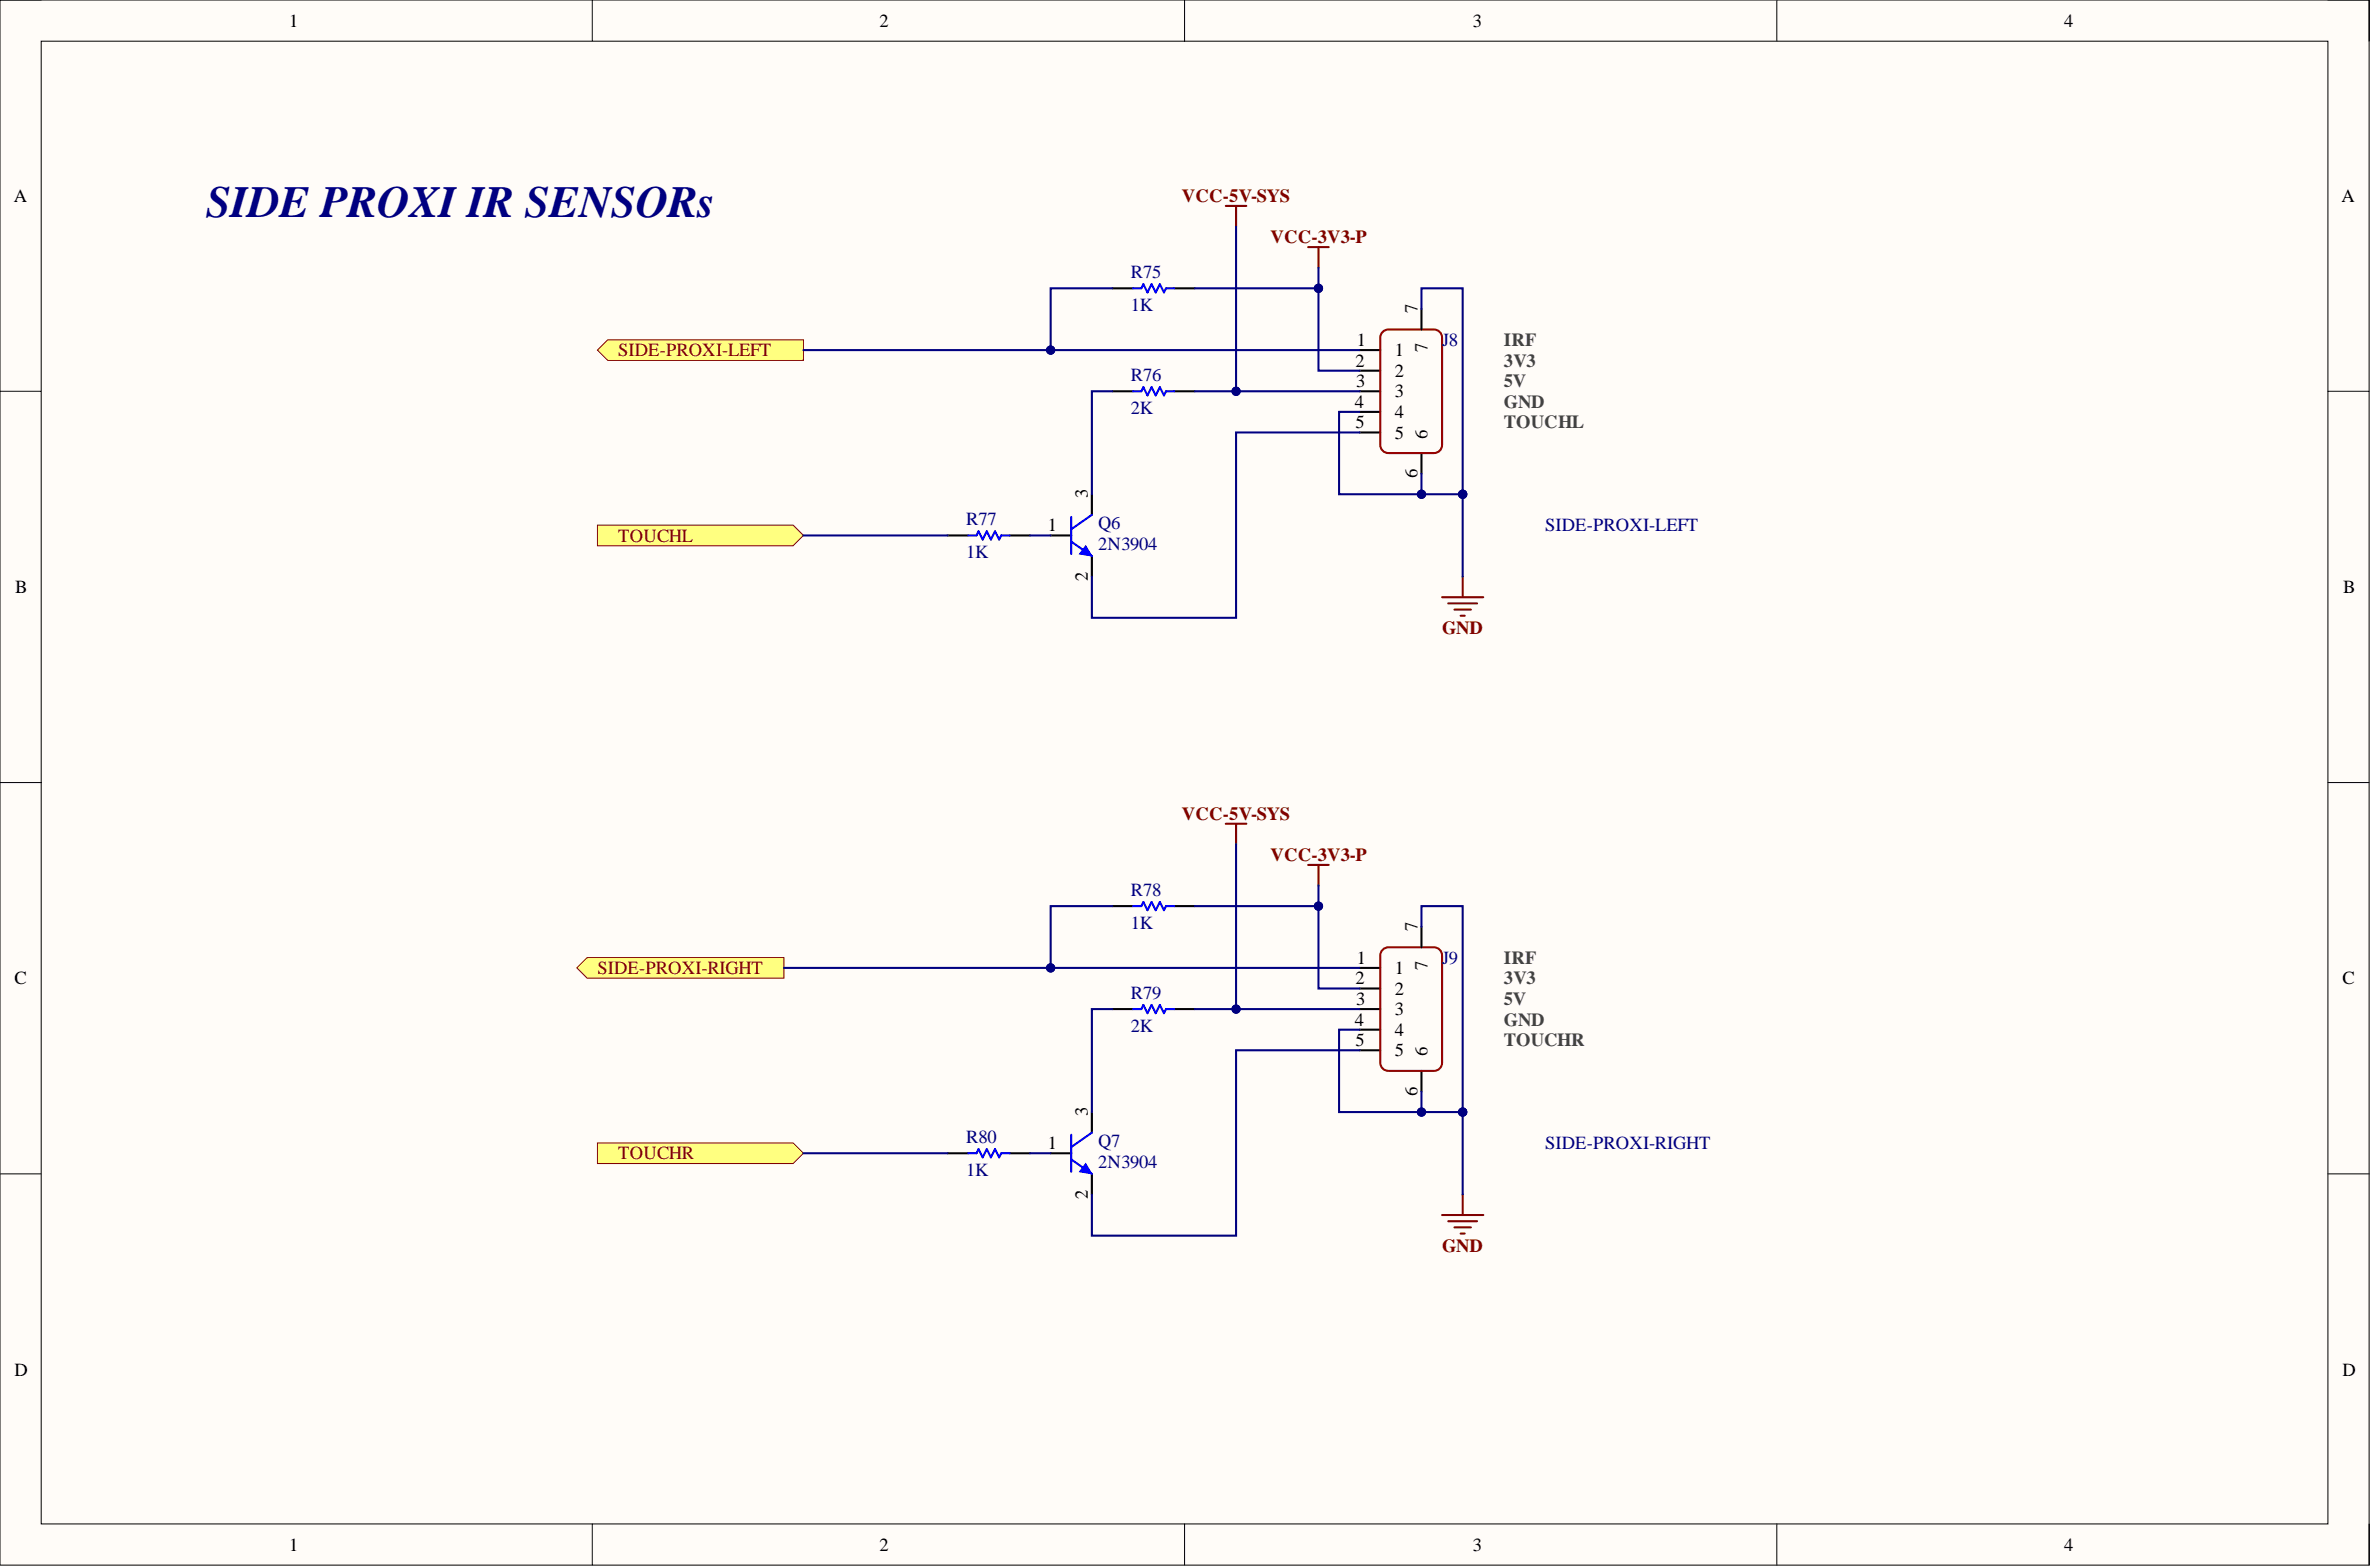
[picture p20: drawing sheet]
<svg xmlns="http://www.w3.org/2000/svg" width="292mm" height="193mm" viewBox="0 0 292 193" stroke-linecap="round" stroke-linejoin="round" font-family="sans-serif">
<defs><g id="words">
<text font-size="5.5" fill="#000080" x="25.4" y="26.7">SIDE PROXI IR SENSORs</text>
<g font-size="2.3">
<text x="35.6" y="3.3">1</text>
<text x="108.4" y="3.3">2</text>
<text x="181.5" y="3.3">3</text>
<text x="254.3" y="3.3">4</text>
<text x="1.7" y="24.9">A</text>
<text x="288.5" y="24.9">A</text>
<text x="174.6" y="38.5" transform="rotate(-90 174.6 38.5)">7</text>
<text x="167" y="45.1">2</text>
<text x="167.1" y="47.7">3</text>
<text x="167.2" y="42.6">1</text>
<text x="171.8" y="43.9">1</text>
<text x="171.8" y="46.4">2</text>
<text x="175.9" y="43.4" transform="rotate(-90 175.9 43.4)">7</text>
<text x="166.9" y="50.2">4</text>
<text x="167" y="52.7">5</text>
<text x="171.8" y="48.9">3</text>
<text x="171.8" y="51.5">4</text>
<text x="171.8" y="54">5</text>
<text x="174.6" y="58.8" transform="rotate(-90 174.6 58.8)">6</text>
<text x="175.9" y="54" transform="rotate(-90 175.9 54)">6</text>
<text x="129.1" y="65.4">1</text>
<text x="134" y="61.4" transform="rotate(-90 134 61.4)">3</text>
<text x="134" y="71.5" transform="rotate(-90 134 71.5)">2</text>
<text x="1.9" y="73">B</text>
<text x="288.7" y="73">B</text>
<text x="167.2" y="118.7">1</text>
<text x="171.8" y="120">1</text>
<text x="174.6" y="114.6" transform="rotate(-90 174.6 114.6)">7</text>
<text x="175.9" y="119.4" transform="rotate(-90 175.9 119.4)">7</text>
<text x="1.8" y="121.2">C</text>
<text x="167" y="121.2">2</text>
<text x="167.1" y="123.8">3</text>
<text x="171.8" y="122.5">2</text>
<text x="171.8" y="125">3</text>
<text x="288.6" y="121.2">C</text>
<text x="166.9" y="126.3">4</text>
<text x="167" y="128.8">5</text>
<text x="171.8" y="127.6">4</text>
<text x="171.8" y="130.1">5</text>
<text x="175.9" y="130.1" transform="rotate(-90 175.9 130.1)">6</text>
<text x="134" y="137.5" transform="rotate(-90 134 137.5)">3</text>
<text x="174.6" y="134.9" transform="rotate(-90 174.6 134.9)">6</text>
<text x="129.1" y="141.5">1</text>
<text x="134" y="147.6" transform="rotate(-90 134 147.6)">2</text>
<text x="1.8" y="169.4">D</text>
<text x="288.6" y="169.4">D</text>
<text x="35.6" y="191">1</text>
<text x="108.4" y="191">2</text>
<text x="181.5" y="191">3</text>
<text x="254.3" y="191">4</text>
</g>
<g font-size="2.3" fill="#800000">
<text x="145.6" y="24.9">VCC-5V-SYS</text>
<text x="156.5" y="29.9">VCC-3V3-P</text>
<text x="76.1" y="43.9">SIDE-PROXI-LEFT</text>
<text x="76.1" y="66.7">TOUCHL</text>
<text x="177.7" y="78.1">GND</text>
<text x="145.6" y="100.9">VCC-5V-SYS</text>
<text x="156.5" y="106">VCC-3V3-P</text>
<text x="73.6" y="120">SIDE-PROXI-RIGHT</text>
<text x="76.1" y="142.8">TOUCHR</text>
<text x="177.7" y="154.2">GND</text>
</g>
<g font-size="2.3" fill="#000080">
<text x="139.3" y="34.2">R75</text>
<text x="139.3" y="38.3">1K</text>
<text x="139.3" y="46.9">R76</text>
<text x="177.7" y="42.6">J8</text>
<text x="139.3" y="51">2K</text>
<text x="119" y="64.7">R77</text>
<text x="135.3" y="65.2">Q6</text>
<text x="190.3" y="65.4">SIDE-PROXI-LEFT</text>
<text x="119" y="68.7">1K</text>
<text x="135.3" y="67.7">2N3904</text>
<text x="139.3" y="110.3">R78</text>
<text x="139.3" y="114.4">1K</text>
<text x="177.7" y="118.7">J9</text>
<text x="139.3" y="123">R79</text>
<text x="139.3" y="127.1">2K</text>
<text x="119" y="140.8">R80</text>
<text x="135.3" y="141.3">Q7</text>
<text x="135.3" y="143.8">2N3904</text>
<text x="190.3" y="141.5">SIDE-PROXI-RIGHT</text>
<text x="119" y="144.8">1K</text>
</g>
<g font-size="2.3" fill="#434343">
<text x="185.3" y="42.6">IRF</text>
<text x="185.3" y="45.1">3V3</text>
<text x="185.3" y="47.7">5V</text>
<text x="185.3" y="50.2">GND</text>
<text x="185.3" y="52.7">TOUCHL</text>
<text x="185.3" y="118.7">IRF</text>
<text x="185.3" y="121.2">3V3</text>
<text x="185.3" y="123.8">5V</text>
<text x="185.3" y="126.3">GND</text>
<text x="185.3" y="128.8">TOUCHR</text>
</g>
</g></defs>
<path d="M0 0h291.9v192.7h-291.9z" fill-rule="evenodd" fill="#fffcf8"/>
<path d="M0 0h291.9v192.7h-291.9z" fill="none" stroke="#000" stroke-width=".12"/>
<path d="M5.1 5.1h281.7v182.6h-281.7z" fill-rule="evenodd" fill="#fffcf8"/>
<g fill="none" stroke="#000" stroke-width=".12">
<path d="M0 0h5.1M5.1 5.1h281.7v182.6h-281.7zM73 0v5.1M145.9 0v5.1M218.9 0v5.1M286.8 0h5.1v5.1M0 48.2h5.1M286.8 48.2h5.1M0 96.4h5.1M286.8 96.4h5.1M0 144.6h5.1M286.8 144.6h5.1"/>
<path d="M73 187.7v5M145.9 187.7v5M218.9 187.7v5M291.9 187.7v5"/>
</g>
<path d="M151 25.4h2.5M152.3 25.4v2.5M161.2 30.4h2.5M162.4 30.4v2.6M177.7 73.5h5M178.4 74.3h3.6M179.2 75.1h2M179.9 75.8h.6M180.2 71v2.5" fill="none" stroke="#800000" stroke-width=".25"/>
<path d="M137.1 35.5h2.5M144.7 35.5h2.5M175.1 38v2.6M167.5 43.1h2.5M167.5 45.6h2.5M167.5 48.2h2.5M167.5 50.7h2.5M167.5 53.3h2.5M175.1 55.8v2.5" fill="none" stroke="#000" stroke-width=".25"/>
<path d="M170.3 40.9l.4-.2 .3-.1h5.7a1 1 0 0 1 1 1v13.2a.99 .99 0 0 1-1 1h-5.7a1 1 0 0 1-1-1v-13.2l.1-.4z" fill="none" stroke="#980000" stroke-width=".25"/>
<path d="M139.6 35.5h1l.3-.5 .5 1 .5-1 .5 1 .5-1 .5 1 .3-.5h1" fill="none" stroke="#00f" stroke-width=".25"/>
<path d="M73.6 43.1l1.3-1.3h24.1v2.6h-24.1z" fill-rule="evenodd" fill="#ffff80"/>
<path d="M73.6 43.1l1.3-1.3h24.1v2.6h-24.1z" fill="none" stroke="#800000" stroke-width=".12"/>
<path d="M129.4 65.9h2.6M134.5 60.9v2.5M134.5 68.5v2.5" fill="none" stroke="#000" stroke-width=".25"/>
<path d="M132 66.7l2.5 1.8M132 63.7v4.5M134.5 63.4l-2.5 1.8" fill="none" stroke="#00f" stroke-width=".25"/>
<path d="M133.8 67.2l.7 1.3-1.5-.3z" fill="#00f"/>
<path d="M133.8 67.2l.7 1.3-1.5-.3z" fill="none" stroke="#00f" stroke-width=".12"/>
<path d="M137.1 48.2h2.5M144.7 48.2h2.5M116.7 65.9h2.6M124.4 65.9h2.5" fill="none" stroke="#000" stroke-width=".25"/>
<path d="M139.6 48.2h1l.3-.5 .5 1 .5-1 .5 1 .5-1 .5 1 .3-.5h1M119.3 65.9h1l.3-.5 .5 1 .5-1 .5 1 .5-1 .5 1 .2-.5h1.1" fill="none" stroke="#00f" stroke-width=".25"/>
<path d="M175.1 38v-2.5h5.1v25.4" fill="none" stroke="#000080" stroke-width=".25"/>
<circle cx="180.2" cy="60.9" r=".51" fill="#000080"/>
<circle cx="180.2" cy="60.9" r=".51" fill="none" stroke="#000080" stroke-width=".12"/>
<path d="M175.1 58.3v2.6h5.1" fill="none" stroke="#000080" stroke-width=".25"/>
<circle cx="175.1" cy="60.9" r=".51" fill="#000080"/>
<circle cx="175.1" cy="60.9" r=".51" fill="none" stroke="#000080" stroke-width=".12"/>
<circle cx="180.2" cy="60.9" r=".51" fill="#000080"/>
<circle cx="180.2" cy="60.9" r=".51" fill="none" stroke="#000080" stroke-width=".12"/>
<path d="M180.2 60.9v10.1" fill="none" stroke="#000080" stroke-width=".25"/>
<circle cx="180.2" cy="60.9" r=".51" fill="#000080"/>
<circle cx="180.2" cy="60.9" r=".51" fill="none" stroke="#000080" stroke-width=".12"/>
<path d="M162.4 33v12.6h5.1" fill="none" stroke="#000080" stroke-width=".25"/>
<circle cx="162.4" cy="35.5" r=".51" fill="#000080"/>
<circle cx="162.4" cy="35.5" r=".51" fill="none" stroke="#000080" stroke-width=".12"/>
<path d="M152.3 27.9v20.3h15.2" fill="none" stroke="#000080" stroke-width=".25"/>
<circle cx="152.3" cy="48.2" r=".51" fill="#000080"/>
<circle cx="152.3" cy="48.2" r=".51" fill="none" stroke="#000080" stroke-width=".12"/>
<path d="M167.5 50.7h-2.5v10.2h10.1" fill="none" stroke="#000080" stroke-width=".25"/>
<circle cx="175.1" cy="60.9" r=".51" fill="#000080"/>
<circle cx="175.1" cy="60.9" r=".51" fill="none" stroke="#000080" stroke-width=".12"/>
<path d="M147.2 35.5h15.2" fill="none" stroke="#000080" stroke-width=".25"/>
<circle cx="162.4" cy="35.5" r=".51" fill="#000080"/>
<circle cx="162.4" cy="35.5" r=".51" fill="none" stroke="#000080" stroke-width=".12"/>
<path d="M137.1 35.5h-7.7v7.6" fill="none" stroke="#000080" stroke-width=".25"/>
<circle cx="129.4" cy="43.1" r=".51" fill="#000080"/>
<circle cx="129.4" cy="43.1" r=".51" fill="none" stroke="#000080" stroke-width=".12"/>
<path d="M99 43.1h68.5" fill="none" stroke="#000080" stroke-width=".25"/>
<circle cx="129.4" cy="43.1" r=".51" fill="#000080"/>
<circle cx="129.4" cy="43.1" r=".51" fill="none" stroke="#000080" stroke-width=".12"/>
<path d="M147.2 48.2h5.1" fill="none" stroke="#000080" stroke-width=".25"/>
<circle cx="152.3" cy="48.2" r=".51" fill="#000080"/>
<circle cx="152.3" cy="48.2" r=".51" fill="none" stroke="#000080" stroke-width=".12"/>
<path d="M137.1 48.2h-2.6v12.7M167.5 53.3h-15.2v22.8h-17.8v-5.1M126.9 65.9h2.5" fill="none" stroke="#000080" stroke-width=".25"/>
<path d="M73.6 64.7h24.1l1.3 1.2-1.3 1.3h-24.1z" fill-rule="evenodd" fill="#ffff80"/>
<path d="M73.6 64.7h24.1l1.3 1.2-1.3 1.3h-24.1z" fill="none" stroke="#800000" stroke-width=".12"/>
<path d="M99 65.9h17.7" fill="none" stroke="#000080" stroke-width=".25"/>
<path d="M151 101.4h2.5M152.3 101.4v2.6M161.2 106.5h2.5M162.4 106.5v2.5M177.7 149.6h5M178.4 150.4h3.6M179.2 151.1h2M179.9 151.9h.6M180.2 147.1v2.5" fill="none" stroke="#800000" stroke-width=".25"/>
<path d="M137.1 111.6h2.5M144.7 111.6h2.5M167.5 119.2h2.5M175.1 114.1v2.6M167.5 121.7h2.5M167.5 124.3h2.5M167.5 126.8h2.5M167.5 129.3h2.5M175.1 131.9v2.5" fill="none" stroke="#000" stroke-width=".25"/>
<path d="M170.3 117l.4-.3h.3h5.7a1 1 0 0 1 1 1v13.2a.99 .99 0 0 1-1 1h-5.7a1 1 0 0 1-1-1v-13.2l.1-.4z" fill="none" stroke="#980000" stroke-width=".25"/>
<path d="M139.6 111.6h1l.3-.5 .5 1 .5-1 .5 1 .5-1 .5 1 .3-.5h1" fill="none" stroke="#00f" stroke-width=".25"/>
<path d="M71.1 119.2l1.2-1.3h24.3v2.6h-24.3z" fill-rule="evenodd" fill="#ffff80"/>
<path d="M71.1 119.2l1.2-1.3h24.3v2.6h-24.3z" fill="none" stroke="#800000" stroke-width=".12"/>
<path d="M134.5 136.9v2.6M129.4 142h2.6M134.5 144.6v2.5" fill="none" stroke="#000" stroke-width=".25"/>
<path d="M132 139.7v4.6M134.5 139.5l-2.5 1.8M132 142.8l2.5 1.8" fill="none" stroke="#00f" stroke-width=".25"/>
<path d="M133.8 143.3l.7 1.3-1.5-.3z" fill="#00f"/>
<path d="M133.8 143.3l.7 1.3-1.5-.3z" fill="none" stroke="#00f" stroke-width=".12"/>
<path d="M137.1 124.3h2.5M144.7 124.3h2.5M116.7 142h2.6M124.4 142h2.5" fill="none" stroke="#000" stroke-width=".25"/>
<path d="M139.6 124.3h1l.3-.5 .5 1 .5-1 .5 1 .5-1 .5 1 .3-.5h1M119.3 142h1l.3-.5 .5 1 .5-1 .5 1 .5-1 .5 1 .2-.5h1.1" fill="none" stroke="#00f" stroke-width=".25"/>
<path d="M175.1 114.1v-2.5h5.1v25.3" fill="none" stroke="#000080" stroke-width=".25"/>
<circle cx="180.2" cy="136.9" r=".51" fill="#000080"/>
<circle cx="180.2" cy="136.9" r=".51" fill="none" stroke="#000080" stroke-width=".12"/>
<path d="M175.1 134.4v2.5h5.1" fill="none" stroke="#000080" stroke-width=".25"/>
<circle cx="175.1" cy="136.9" r=".51" fill="#000080"/>
<circle cx="175.1" cy="136.9" r=".51" fill="none" stroke="#000080" stroke-width=".12"/>
<circle cx="180.2" cy="136.9" r=".51" fill="#000080"/>
<circle cx="180.2" cy="136.9" r=".51" fill="none" stroke="#000080" stroke-width=".12"/>
<path d="M180.2 136.9v10.2" fill="none" stroke="#000080" stroke-width=".25"/>
<circle cx="180.2" cy="136.9" r=".51" fill="#000080"/>
<circle cx="180.2" cy="136.9" r=".51" fill="none" stroke="#000080" stroke-width=".12"/>
<path d="M162.4 109v12.7h5.1" fill="none" stroke="#000080" stroke-width=".25"/>
<circle cx="162.4" cy="111.6" r=".51" fill="#000080"/>
<circle cx="162.4" cy="111.6" r=".51" fill="none" stroke="#000080" stroke-width=".12"/>
<path d="M152.3 104v20.3h15.2" fill="none" stroke="#000080" stroke-width=".25"/>
<circle cx="152.3" cy="124.3" r=".51" fill="#000080"/>
<circle cx="152.3" cy="124.3" r=".51" fill="none" stroke="#000080" stroke-width=".12"/>
<path d="M167.5 126.8h-2.5v10.1h10.1" fill="none" stroke="#000080" stroke-width=".25"/>
<circle cx="175.1" cy="136.9" r=".51" fill="#000080"/>
<circle cx="175.1" cy="136.9" r=".51" fill="none" stroke="#000080" stroke-width=".12"/>
<path d="M147.2 111.6h15.2" fill="none" stroke="#000080" stroke-width=".25"/>
<circle cx="162.4" cy="111.6" r=".51" fill="#000080"/>
<circle cx="162.4" cy="111.6" r=".51" fill="none" stroke="#000080" stroke-width=".12"/>
<path d="M137.1 111.6h-7.7v7.6" fill="none" stroke="#000080" stroke-width=".25"/>
<circle cx="129.4" cy="119.2" r=".51" fill="#000080"/>
<circle cx="129.4" cy="119.2" r=".51" fill="none" stroke="#000080" stroke-width=".12"/>
<path d="M147.2 124.3h5.1" fill="none" stroke="#000080" stroke-width=".25"/>
<circle cx="152.3" cy="124.3" r=".51" fill="#000080"/>
<circle cx="152.3" cy="124.3" r=".51" fill="none" stroke="#000080" stroke-width=".12"/>
<path d="M137.1 124.3h-2.6v12.6M167.5 129.3h-15.2v22.9h-17.8v-5.1M126.9 142h2.5" fill="none" stroke="#000080" stroke-width=".25"/>
<path d="M73.6 140.8h24.1l1.3 1.2-1.3 1.3h-24.1z" fill-rule="evenodd" fill="#ffff80"/>
<path d="M73.6 140.8h24.1l1.3 1.2-1.3 1.3h-24.1z" fill="none" stroke="#800000" stroke-width=".12"/>
<path d="M96.6 119.2h70.9M99 142h17.7" fill="none" stroke="#000080" stroke-width=".25"/>
<circle cx="129.4" cy="119.2" r=".51" fill="#000080"/>
<circle cx="129.4" cy="119.2" r=".51" fill="none" stroke="#000080" stroke-width=".12"/>
<use href="#words"/>
</svg>
